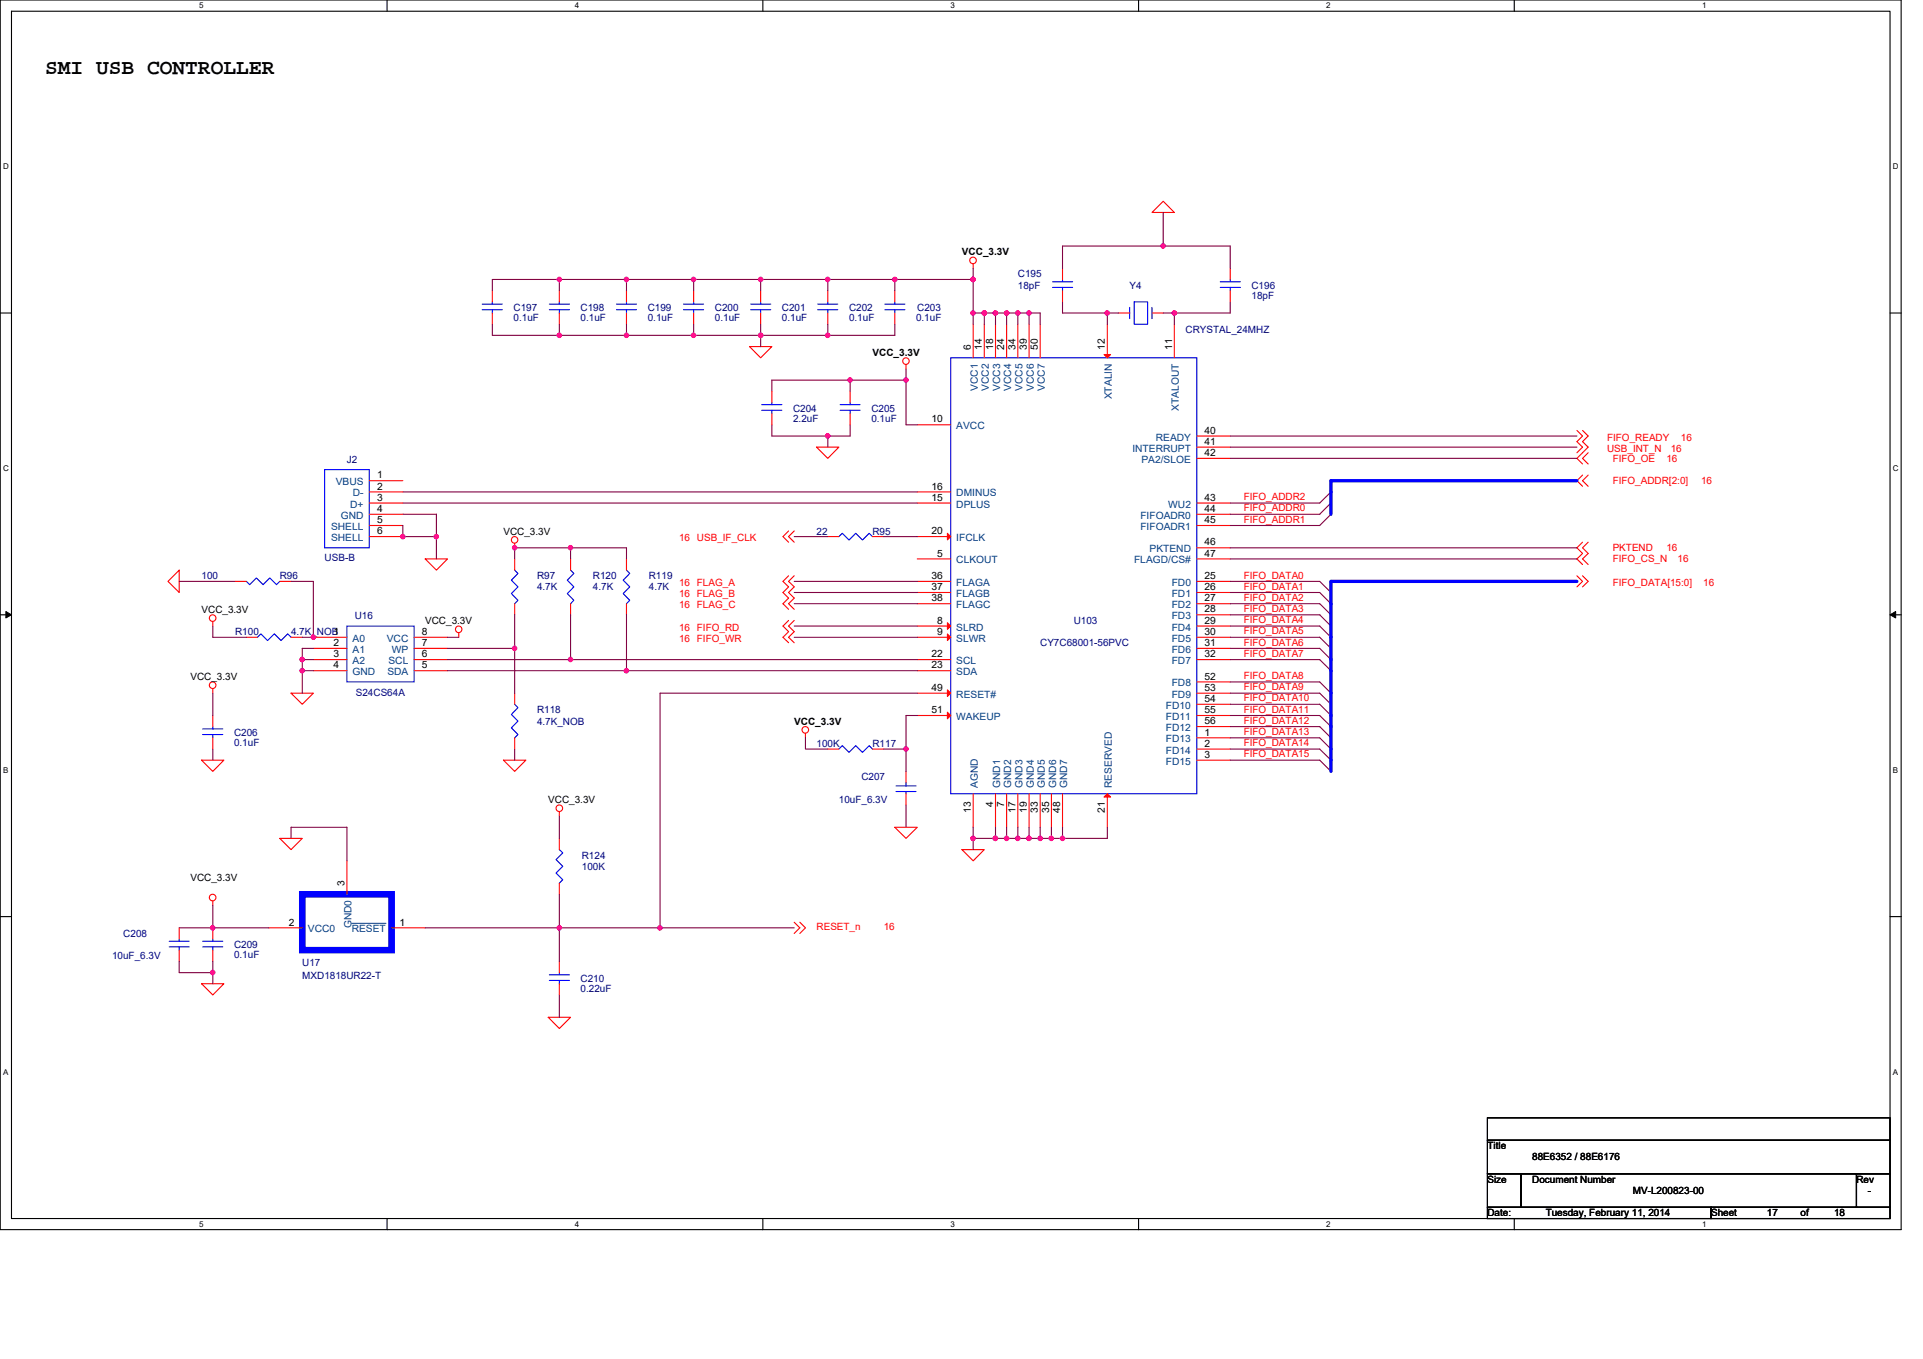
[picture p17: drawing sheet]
<svg xmlns="http://www.w3.org/2000/svg" width="297mm" height="210mm" viewBox="0 0 297 210" stroke-linecap="round" stroke-linejoin="round" font-family="sans-serif">
<defs><g id="words">
<text font-size="3.3" x="7" y="11.4">SMI USB CONTROLLER</text>
<g font-size="1.5">
<text x="148.6" y="39.5">VCC_3.3V</text>
<text x="134.8" y="55">VCC_3.3V</text>
<text x="150" y="54.1" transform="rotate(-90 150 54.1)">6</text>
<text x="151.7" y="54.1" transform="rotate(-90 151.7 54.1)">14</text>
<text x="153.4" y="54.1" transform="rotate(-90 153.4 54.1)">18</text>
<text x="155.1" y="54.1" transform="rotate(-90 155.1 54.1)">24</text>
<text x="156.9" y="54.1" transform="rotate(-90 156.9 54.1)">34</text>
<text x="158.6" y="54.1" transform="rotate(-90 158.6 54.1)">39</text>
<text x="160.3" y="54.1" transform="rotate(-90 160.3 54.1)">50</text>
<text x="170.7" y="54.1" transform="rotate(-90 170.7 54.1)">12</text>
<text x="181" y="54.1" transform="rotate(-90 181 54.1)">11</text>
<text x="143.9" y="65.3">10</text>
<text x="186.1" y="67">40</text>
<text x="186.1" y="68.7">41</text>
<text x="186.1" y="70.5">42</text>
<text x="58.2" y="75.6">2</text>
<text x="58.2" y="73.9">1</text>
<text x="58.2" y="77.4">3</text>
<text x="143.9" y="77.4">15</text>
<text x="143.9" y="75.6">16</text>
<text x="186.1" y="77.4">43</text>
<text x="58.2" y="79.1">4</text>
<text x="58.2" y="80.8">5</text>
<text x="58.2" y="82.6">6</text>
<text x="77.8" y="82.6">VCC_3.3V</text>
<text x="143.9" y="82.6">20</text>
<text x="186.1" y="79.1">44</text>
<text x="186.1" y="80.8">45</text>
<text x="143.9" y="89.5">36</text>
<text x="144.8" y="86">5</text>
<text x="186.1" y="84.3">46</text>
<text x="186.1" y="86">47</text>
<text x="186.1" y="89.5">25</text>
<text x="31.1" y="94.7">VCC_3.3V</text>
<text x="143.9" y="91.2">37</text>
<text x="143.9" y="92.9">38</text>
<text x="186.1" y="91.2">26</text>
<text x="186.1" y="92.9">27</text>
<text x="186.1" y="94.6">28</text>
<text x="51.5" y="98.1">1</text>
<text x="51.5" y="99.8">2</text>
<text x="51.5" y="101.6">3</text>
<text x="65.2" y="98.1">8</text>
<text x="65.2" y="101.6">6</text>
<text x="65.2" y="99.8">7</text>
<text x="65.7" y="96.4">VCC_3.3V</text>
<text x="143.9" y="101.6">22</text>
<text x="144.8" y="96.4">8</text>
<text x="144.8" y="98.1">9</text>
<text x="186.1" y="96.4">29</text>
<text x="186.1" y="98.1">30</text>
<text x="186.1" y="99.8">31</text>
<text x="186.1" y="101.6">32</text>
<text x="29.4" y="105">VCC_3.3V</text>
<text x="51.5" y="103.3">4</text>
<text x="65.2" y="103.3">5</text>
<text x="143.9" y="103.3">23</text>
<text x="143.9" y="106.7">49</text>
<text x="186.1" y="105">52</text>
<text x="186.1" y="106.7">53</text>
<text x="122.7" y="112">VCC_3.3V</text>
<text x="143.9" y="110.2">51</text>
<text x="186.1" y="108.5">54</text>
<text x="186.1" y="110.2">55</text>
<text x="186.1" y="111.9">56</text>
<text x="186.1" y="113.6">1</text>
<text x="186.1" y="115.4">2</text>
<text x="186.1" y="117.1">3</text>
<text x="84.7" y="124">VCC_3.3V</text>
<text x="150" y="125.6" transform="rotate(-90 150 125.6)">13</text>
<text x="153.4" y="124.7" transform="rotate(-90 153.4 124.7)">4</text>
<text x="155.1" y="124.7" transform="rotate(-90 155.1 124.7)">7</text>
<text x="156.9" y="125.6" transform="rotate(-90 156.9 125.6)">17</text>
<text x="158.6" y="125.6" transform="rotate(-90 158.6 125.6)">19</text>
<text x="160.3" y="125.6" transform="rotate(-90 160.3 125.6)">33</text>
<text x="162" y="125.6" transform="rotate(-90 162 125.6)">35</text>
<text x="163.8" y="125.6" transform="rotate(-90 163.8 125.6)">48</text>
<text x="170.7" y="125.6" transform="rotate(-90 170.7 125.6)">21</text>
<text x="29.4" y="136.1">VCC_3.3V</text>
<text x="53.2" y="137" transform="rotate(-90 53.2 137)">3</text>
<text x="44.6" y="143">2</text>
<text x="61.7" y="143">1</text>
<text x="229.8" y="177.6">Title</text>
<text x="236.7" y="179.3">88E6352 / 88E6176</text>
<text x="229.8" y="182.8">Size</text>
<text x="236.7" y="182.8">Document Number</text>
<text x="252.2" y="184.5">MV-L200823-00</text>
<text x="286.8" y="182.8">Rev</text>
<text x="288.5" y="184.5">-</text>
<text x="229.8" y="187.9">Date:</text>
<text x="238.8" y="187.9">Tuesday, February 11, 2014</text>
<text x="264.3" y="187.9">Sheet</text>
<text x="272.9" y="187.9">17</text>
<text x="278.1" y="187.9">of</text>
<text x="283.3" y="187.9">18</text>
</g>
<g font-size="1.5" fill="#000080">
<text x="157.2" y="42.9">C195</text>
<text x="157.2" y="44.6">18pF</text>
<text x="174.5" y="44.6">Y4</text>
<text x="193.3" y="44.6">C196</text>
<text x="193.3" y="46.1">18pF</text>
<text x="79.3" y="48">C197</text>
<text x="79.3" y="49.6">0.1uF</text>
<text x="89.7" y="48">C198</text>
<text x="89.7" y="49.6">0.1uF</text>
<text x="100.1" y="48">C199</text>
<text x="100.1" y="49.6">0.1uF</text>
<text x="110.4" y="48">C200</text>
<text x="110.4" y="49.6">0.1uF</text>
<text x="120.8" y="48">C201</text>
<text x="120.8" y="49.6">0.1uF</text>
<text x="131.1" y="48">C202</text>
<text x="131.1" y="49.6">0.1uF</text>
<text x="141.5" y="49.6">0.1uF</text>
<text x="141.7" y="48">C203</text>
<text x="183.1" y="51.5">CRYSTAL_24MHZ</text>
<text x="122.5" y="63.6">C204</text>
<text x="122.5" y="65.1">2.2uF</text>
<text x="134.6" y="63.6">C205</text>
<text x="134.6" y="65.1">0.1uF</text>
<text x="53.6" y="71.5">J2</text>
<text x="126.1" y="82.6">22</text>
<text x="134.8" y="82.6">R95</text>
<text x="31.1" y="89.5">100</text>
<text x="43.2" y="89.5">R96</text>
<text x="50.1" y="86.7">USB-B</text>
<text x="82.9" y="89.5">R97</text>
<text x="91.6" y="89.5">R120</text>
<text x="100.2" y="89.5">R119</text>
<text x="54.8" y="95.7">U16</text>
<text x="82.9" y="91.2">4.7K</text>
<text x="91.6" y="91.2">4.7K</text>
<text x="100.2" y="91.2">4.7K</text>
<text x="36.3" y="98.1">R100</text>
<text x="45" y="98.1">4.7K_NOB</text>
<text x="160.7" y="99.9">CY7C68001-56PVC</text>
<text x="165.9" y="96.4">U103</text>
<text x="55" y="107.5">S24CS64A</text>
<text x="36.1" y="113.7">C206</text>
<text x="82.9" y="110.2">R118</text>
<text x="82.9" y="112">4.7K_NOB</text>
<text x="36.1" y="115.2">0.1uF</text>
<text x="126.1" y="115.4">100K</text>
<text x="134.8" y="115.4">R117</text>
<text x="129.6" y="124">10uF_6.3V</text>
<text x="133.1" y="120.6">C207</text>
<text x="89.9" y="132.7">R124</text>
<text x="89.9" y="134.4">100K</text>
<text x="17.3" y="148.2">10uF_6.3V</text>
<text x="19" y="144.8">C208</text>
<text x="36.1" y="146.5">C209</text>
<text x="36.1" y="148">0.1uF</text>
<text x="46.7" y="149.2">U17</text>
<text x="46.7" y="151.3">MXD1818UR22-T</text>
<text x="89.7" y="151.7">C210</text>
<text x="89.7" y="153.2">0.22uF</text>
</g>
<g font-size="1.5" fill="#004080">
<text x="151" y="60.4" transform="rotate(-90 151 60.4)">VCC1</text>
<text x="152.8" y="60.4" transform="rotate(-90 152.8 60.4)">VCC2</text>
<text x="154.5" y="60.4" transform="rotate(-90 154.5 60.4)">VCC3</text>
<text x="156.2" y="60.4" transform="rotate(-90 156.2 60.4)">VCC4</text>
<text x="157.9" y="60.4" transform="rotate(-90 157.9 60.4)">VCC5</text>
<text x="159.7" y="60.4" transform="rotate(-90 159.7 60.4)">VCC6</text>
<text x="161.4" y="60.4" transform="rotate(-90 161.4 60.4)">VCC7</text>
<text x="171.8" y="61.7" transform="rotate(-90 171.8 61.7)">XTALIN</text>
<text x="182.1" y="63.5" transform="rotate(-90 182.1 63.5)">XTALOUT</text>
<text x="147.7" y="66.3">AVCC</text>
<text x="174.9" y="69.8">INTERRUPT</text>
<text x="176.3" y="71.5">PA2/SLOE</text>
<text x="178.5" y="68.1">READY</text>
<text x="51.9" y="75">VBUS</text>
<text x="54.5" y="76.7">D-</text>
<text x="147.7" y="76.7">DMINUS</text>
<text x="51.1" y="81.9">SHELL</text>
<text x="51.1" y="83.6">SHELL</text>
<text x="52.7" y="80.2">GND</text>
<text x="54.1" y="78.4">D+</text>
<text x="147.7" y="78.4">DPLUS</text>
<text x="147.7" y="83.6">IFCLK</text>
<text x="176.1" y="80.2">FIFOADR0</text>
<text x="176.1" y="81.9">FIFOADR1</text>
<text x="180.5" y="78.4">WU2</text>
<text x="147.7" y="87.1">CLKOUT</text>
<text x="175.2" y="87.1">FLAGD/CS#</text>
<text x="177.6" y="85.3">PKTEND</text>
<text x="147.7" y="90.5">FLAGA</text>
<text x="147.7" y="92.2">FLAGB</text>
<text x="147.7" y="94">FLAGC</text>
<text x="181" y="90.5">FD0</text>
<text x="181" y="92.2">FD1</text>
<text x="181" y="94">FD2</text>
<text x="181" y="95.7">FD3</text>
<text x="54.5" y="99.2">A0</text>
<text x="54.5" y="100.9">A1</text>
<text x="59.8" y="99.2">VCC</text>
<text x="60.5" y="100.9">WP</text>
<text x="147.7" y="97.4">SLRD</text>
<text x="147.7" y="99.2">SLWR</text>
<text x="181" y="97.4">FD4</text>
<text x="181" y="99.2">FD5</text>
<text x="181" y="100.9">FD6</text>
<text x="54.5" y="102.6">A2</text>
<text x="54.5" y="104.3">GND</text>
<text x="59.8" y="104.3">SDA</text>
<text x="60" y="102.6">SCL</text>
<text x="147.7" y="102.6">SCL</text>
<text x="147.7" y="104.3">SDA</text>
<text x="147.7" y="107.8">RESET#</text>
<text x="181" y="102.6">FD7</text>
<text x="181" y="106.1">FD8</text>
<text x="181" y="107.8">FD9</text>
<text x="147.7" y="111.3">WAKEUP</text>
<text x="180.1" y="109.5">FD10</text>
<text x="180.1" y="111.3">FD11</text>
<text x="180.1" y="113">FD12</text>
<text x="180.1" y="114.7">FD13</text>
<text x="180.1" y="116.4">FD14</text>
<text x="180.1" y="118.2">FD15</text>
<text x="151" y="121.8" transform="rotate(-90 151 121.8)">AGND</text>
<text x="154.5" y="121.8" transform="rotate(-90 154.5 121.8)">GND1</text>
<text x="156.2" y="121.8" transform="rotate(-90 156.2 121.8)">GND2</text>
<text x="157.9" y="121.8" transform="rotate(-90 157.9 121.8)">GND3</text>
<text x="159.7" y="121.8" transform="rotate(-90 159.7 121.8)">GND4</text>
<text x="161.4" y="121.8" transform="rotate(-90 161.4 121.8)">GND5</text>
<text x="163.1" y="121.8" transform="rotate(-90 163.1 121.8)">GND6</text>
<text x="164.8" y="121.8" transform="rotate(-90 164.8 121.8)">GND7</text>
<text x="171.8" y="121.8" transform="rotate(-90 171.8 121.8)">RESERVED</text>
<text x="54.3" y="143.4" transform="rotate(-90 54.3 143.4)">GND0</text>
<text x="47.6" y="144.1">VCC0</text>
<text x="54.3" y="144.1">RESET</text>
</g>
<g font-size="1.5" fill="#f00">
<text x="248.2" y="68.1">FIFO_READY</text>
<text x="248.2" y="69.8">USB_INT_N</text>
<text x="249.1" y="71.4">FIFO_OE</text>
<text x="257.4" y="71.4">16</text>
<text x="258.1" y="69.8">16</text>
<text x="259.6" y="68.1">16</text>
<text x="192.1" y="77.3">FIFO_ADDR2</text>
<text x="249.1" y="74.8">FIFO_ADDR[2:0]</text>
<text x="262.8" y="74.8">16</text>
<text x="104.9" y="83.6">16 USB_IF_CLK</text>
<text x="192.1" y="79">FIFO_ADDR0</text>
<text x="192.1" y="80.8">FIFO_ADDR1</text>
<text x="192.1" y="89.4">FIFO_DATA0</text>
<text x="249.1" y="85.2">PKTEND</text>
<text x="249.1" y="86.9">FIFO_CS_N</text>
<text x="257.4" y="85.2">16</text>
<text x="259.1" y="86.9">16</text>
<text x="104.9" y="94">16 FLAG_C</text>
<text x="104.9" y="92.3">16 FLAG_B</text>
<text x="104.9" y="90.5">16 FLAG_A</text>
<text x="192.1" y="91.1">FIFO_DATA1</text>
<text x="192.1" y="92.8">FIFO_DATA2</text>
<text x="192.1" y="94.6">FIFO_DATA3</text>
<text x="249.1" y="90.5">FIFO_DATA[15:0]</text>
<text x="263.1" y="90.5">16</text>
<text x="104.9" y="97.4">16 FIFO_RD</text>
<text x="104.9" y="99.2">16 FIFO_WR</text>
<text x="192.1" y="96.3">FIFO_DATA4</text>
<text x="192.1" y="98">FIFO_DATA5</text>
<text x="192.1" y="99.7">FIFO_DATA6</text>
<text x="192.1" y="101.5">FIFO_DATA7</text>
<text x="192.1" y="104.9">FIFO_DATA8</text>
<text x="192.1" y="106.7">FIFO_DATA9</text>
<text x="192.1" y="108.4">FIFO_DATA10</text>
<text x="192.1" y="110.1">FIFO_DATA11</text>
<text x="192.1" y="111.8">FIFO_DATA12</text>
<text x="192.1" y="113.6">FIFO_DATA13</text>
<text x="192.1" y="115.3">FIFO_DATA14</text>
<text x="192.1" y="117">FIFO_DATA15</text>
<text x="126.1" y="143.7">RESET_n</text>
<text x="136.5" y="143.7">16</text>
</g>
<g font-size="1.2">
<text x="30.8" y="1.3">5</text>
<text x="88.8" y="1.3">4</text>
<text x="146.8" y="1.3">3</text>
<text x="204.9" y="1.3">2</text>
<text x="262.9" y="1.3">1</text>
<text x=".5" y="26.1">D</text>
<text x="292.4" y="26.1">D</text>
<text x=".5" y="72.8">C</text>
<text x="292.4" y="72.8">C</text>
<text x=".5" y="119.4">B</text>
<text x="292.4" y="119.4">B</text>
<text x=".5" y="166">A</text>
<text x="292.4" y="166">A</text>
<text x="30.8" y="189.6">5</text>
<text x="88.8" y="189.6">4</text>
<text x="146.8" y="189.6">3</text>
<text x="204.9" y="189.6">2</text>
<text x="262.9" y="189.6">1</text>
</g>
</g></defs>
<path d="M0 0h293.7v190h-293.7zM1.8 1.7h290.1v186.6h-290.1z" fill="none" stroke="#000" stroke-width=".17"/>
<g fill="#fff">
<path d="M30.8 .2h.6v1.4h-.6z"/>
<path d="M30.8 188.5h.6v1.3h-.6z"/>
</g>
<path d="M59.8 0v1.7M59.8 188.3v1.7" fill="none" stroke="#000" stroke-width=".17"/>
<g fill="#fff">
<path d="M88.8 .2h.6v1.4h-.6z"/>
<path d="M88.8 188.5h.6v1.3h-.6z"/>
</g>
<path d="M117.8 0v1.7M117.8 188.3v1.7" fill="none" stroke="#000" stroke-width=".17"/>
<g fill="#fff">
<path d="M146.8 .2h.7v1.4h-.7z"/>
<path d="M146.8 188.5h.7v1.3h-.7z"/>
</g>
<path d="M175.9 0v1.7M175.9 188.3v1.7" fill="none" stroke="#000" stroke-width=".17"/>
<g fill="#fff">
<path d="M204.9 .2h.6v1.4h-.6z"/>
<path d="M204.9 188.5h.6v1.3h-.6z"/>
</g>
<path d="M233.9 0v1.7M233.9 188.3v1.7" fill="none" stroke="#000" stroke-width=".17"/>
<g fill="#fff">
<path d="M262.9 .2h.7v1.4h-.7z"/>
<path d="M262.9 188.5h.7v1.3h-.7z"/>
<path d="M.5 25h.8v1.4h-.8z"/>
<path d="M292.4 25h.8v1.4h-.8z"/>
<path d="M.5 71.7h.8v1.3h-.8z"/>
<path d="M292.4 71.7h.8v1.3h-.8z"/>
</g>
<path d="M0 48.4h1.8M291.9 48.4h1.8" fill="none" stroke="#000" stroke-width=".17"/>
<g fill="#fff">
<path d="M.5 118.3h.8v1.4h-.8z"/>
<path d="M292.4 118.3h.8v1.4h-.8z"/>
</g>
<path d="M0 95h1.8M291.9 95h1.8" fill="none" stroke="#000" stroke-width=".17"/>
<path d="M.9 94.5l.9 .5-.9 .5zM291.9 95l.9-.5v1z" fill="#000" stroke="#000" stroke-width=".15"/>
<g fill="#fff">
<path d="M.5 164.9h.8v1.4h-.8z"/>
<path d="M292.4 164.9h.8v1.4h-.8z"/>
</g>
<path d="M0 141.6h1.8M291.9 141.6h1.8M229.8 172.7h62.1v3.5h-62.1zM229.8 176.2h62.1v5.2h-62.1zM229.8 181.4h5.1v5.1h-5.1zM229.8 186.5h34.5v1.8h-34.5zM234.9 181.4h51.9v5.1h-51.9zM264.3 186.5h27.6v1.8h-27.6zM286.8 181.4h5.1v5.1h-5.1z" fill="none" stroke="#000" stroke-width=".17"/>
<g fill="none" stroke="#f00" stroke-width=".17">
<path d="M179.7 31.1l1.7 1.7h-3.5zM76 44.9v1.8M76 48.4v1.7M86.4 44.9v1.8M86.4 48.4v1.7M96.8 44.9v1.8M96.8 48.4v1.7M107.1 44.9v1.8M107.1 48.4v1.7M115.8 53.6h3.4l-1.7 1.7zM117.5 44.9v1.8M117.5 48.4v1.7"/>
<path d="M127.9 44.9v1.8M127.9 48.4v1.7M138.2 44.9v1.8M138.2 48.4v1.7M140 56.3v.7M150.3 50.1v5.2M150.3 40.8v.7M152 50.1v5.2M153.8 50.1v5.2M155.5 50.1v5.2M157.2 50.1v5.2M159 50.1v5.2"/>
<path d="M160.7 50.1v5.2M164.1 41.5v1.7M164.1 44.9v1.8M171 50.1v5.2M172.8 48.4h1.7M177.9 48.4h1.8M181.4 50.1v5.2M190 41.5v1.7M190 44.9v1.8M57 74.3h5.2M57 76h5.2M57 77.7h5.2"/>
<path d="M57 79.5h5.2M119.2 60.5v1.7M119.2 63.9v1.7M126.1 69.1h3.5l-1.7 1.7zM131.3 60.5v1.7M131.3 63.9v1.7M141.7 65.6h5.2M141.7 77.7h5.2M141.7 76h5.2M184.9 69.1h5.1M184.9 70.8h5.1M184.9 77.7h5.1"/>
<path d="M184.9 79.5h5.1M184.9 67.4h5.1M243.6 66.5l.9 .9-.9 .8 .9 .9-.9 .9M244.5 66.5l.8 .9-.8 .8 .8 .9-1.7 1.7 .9 .9M244.5 73.4l-.9 .9 .9 .8M245.3 70l-.8 .8 .8 .9M245.3 73.4l-.8 .9 .8 .8M27.7 88.1v3.4l-1.8-1.7zM32.9 96v.7M36.3 89.8h1.8M38.1 98.5h1.7M43.2 89.8h1.8"/>
<path d="M45 98.5h1.7M48.4 98.5h5.2M57 81.2h5.2M57 82.9h5.2M64 98.5h5.1M65.7 86.4h3.4l-1.7 1.7zM70.9 97.8v.7M79.5 83.9v.7M79.5 93.3v1.7M79.5 86.4v1.7M88.1 93.3v1.7M88.1 86.4v1.7"/>
<path d="M96.8 93.3v1.7M96.8 86.4v1.7M121.8 82l-.9 .9 .9 .9M121.8 89l-.9 .8 .9 .9-.9 .8 .9 .9-.9 .9 .9 .8M121.8 95.9l-.9 .8 .9 .9-.9 .9 .9 .8M122.7 82l-.9 .9 .9 .9M122.7 89l-.9 .8 .9 .9-.9 .8 .9 .9-.9 .9 .9 .8M122.7 95.9l-.9 .8 .9 .9-.9 .9 .9 .8M127.9 82.9h1.7M134.8 82.9h1.7M141.7 86.4h5.2M141.7 96.7h5.2"/>
<path d="M141.7 98.5h5.2M141.7 89.8h5.2M141.7 91.5h5.2M141.7 93.3h5.2M141.7 82.9h5.2M184.9 81.2h5.1M184.9 84.6h5.1M184.9 86.4h5.1M184.9 89.8h5.1M184.9 91.5h5.1M184.9 93.3h5.1M184.9 95h5.1"/>
<path d="M184.9 96.7h5.1M184.9 98.5h5.1M243.6 89l.9 .8-.9 .9M244.5 89l.8 .8-.8 .9M244.5 83.8l-.9 .8 .9 .9-.9 .9 .9 .8M245.3 83.8l-.8 .8 .8 .9-.8 .9 .8 .8M31.1 117.5h3.5l-1.7 1.7zM32.9 106.4v.7M32.9 110.6v1.7M32.9 114v1.7M45 107.1h3.4l-1.7 1.7zM48.4 100.2h5.2"/>
<path d="M48.4 101.9h5.2M48.4 103.6h5.2M64 100.2h5.1M64 101.9h5.1M64 103.6h5.1M77.8 117.5h3.4l-1.7 1.7zM79.5 114v1.7M79.5 107.1v1.7M124.4 113.3v.7M127.9 115.7h1.7M134.8 115.7h1.7M140 119.2v1.7"/>
<path d="M141.7 110.6h5.2M141.7 101.9h5.2M141.7 103.6h5.2M141.7 107.1h5.2M184.9 100.2h5.1M184.9 101.9h5.1M184.9 105.4h5.1M184.9 107.1h5.1M184.9 108.8h5.1M184.9 110.6h5.1M184.9 112.3h5.1M184.9 114h5.1"/>
<path d="M184.9 115.7h5.1M184.9 117.5h5.1M32.9 139.2v.7M43.2 129.5h3.5l-1.7 1.8zM53.6 133v5.2M86.4 125.4v.7M86.4 136.5v1.7M86.4 129.5v1.8M138.2 127.8h3.5l-1.7 1.7zM140 122.6v1.8M148.6 131.3h3.4l-1.7 1.7zM150.3 122.6v5.2"/>
<path d="M153.8 122.6v5.2M155.5 122.6v5.2M157.2 122.6v5.2M159 122.6v5.2M160.7 122.6v5.2M162.4 122.6v5.2M164.1 122.6v5.2M171 122.6v5.2M27.7 143.4v1.7M27.7 146.8v1.7M31.1 152h3.5l-1.7 1.7zM32.9 143.4v1.7"/>
<path d="M32.9 146.8v1.7M41.5 143.4h5.2M60.5 143.4h5.2M84.7 157.2h3.4l-1.7 1.7zM86.4 148.5v1.8M86.4 152v1.7M122.7 142.5l.8 .9-.8 .8M123.5 142.5l.9 .9-.9 .8"/>
<circle cx="139.9" cy="55.8" r=".51"/>
<circle cx="150.3" cy="40.2" r=".51"/>
<circle cx="32.8" cy="95.5" r=".51"/>
<circle cx="70.8" cy="97.2" r=".51"/>
<circle cx="79.5" cy="83.4" r=".51"/>
<circle cx="32.8" cy="105.9" r=".51"/>
<circle cx="124.4" cy="112.8" r=".51"/>
<circle cx="32.8" cy="138.7" r=".51"/>
<circle cx="86.4" cy="124.9" r=".51"/>
</g>
<g fill="none" stroke="#800040" stroke-width=".17">
<path d="M179.7 38h10.3v3.5M179.7 32.8v5.2h-15.6v3.5M76 50.1v1.7h10.4M86.4 50.1v1.7M86.4 43.2h-10.4v1.7M86.4 43.2v1.7M86.4 51.8h10.4M86.4 43.2h10.4M96.8 51.8h10.3M96.8 43.2h10.3v1.7M96.8 43.2v1.7M96.8 50.1v1.7"/>
<path d="M107.1 43.2h10.4M107.1 51.8h10.4M107.1 50.1v1.7M117.5 43.2h10.4v1.7M117.5 51.8h10.4M117.5 43.2v1.7M117.5 50.1v1.7M117.5 51.8v1.8M127.9 43.2h10.3M127.9 50.1v1.7M131.3 58.7v1.8M131.3 58.7h-12.1v1.8"/>
<path d="M131.3 58.7h8.7M138.2 43.2v1.7M138.2 43.2h12.1M138.2 50.1v1.7h-10.3M140 58.7v6.9h1.7M140 57v1.7M150.3 48.4v1.7M150.3 43.2v5.2M150.3 41.5v1.7M150.3 48.4h1.7M152 48.4v1.7M152 48.4h1.8"/>
<path d="M153.8 48.4h1.7M153.8 48.4v1.7M155.5 48.4v1.7M155.5 48.4h1.7M157.2 48.4v1.7M157.2 48.4h1.8M159 48.4h1.7v1.7M159 48.4v1.7M164.1 46.7v1.7h6.9M171 48.4v1.7M171 48.4h1.8M179.7 48.4h1.7"/>
<path d="M181.4 48.4v1.7M190 46.7v1.7h-8.6M62.2 76h79.5M62.2 79.5h5.2v3.4h-5.2v-1.7M62.2 77.7h79.5M119.2 65.6v1.8h8.7M127.9 67.4v1.7M131.3 65.6v1.8h-3.4M190 67.4h53.6M190 69.1h53.6M190 70.8h53.6M205.6 76l-1.7 1.7h-13.9"/>
<path d="M205.6 79.5l-1.7 1.7h-13.9M205.6 77.7l-1.7 1.8h-13.9M27.7 89.8h8.6M32.9 96.7v1.8h5.2M45 89.8h3.4v8.7h-1.7M67.4 82.9v3.5M69.1 98.5h1.8M79.5 95v5.2M88.1 84.6h-8.6v1.8M88.1 84.6h8.7v1.8M88.1 84.6v1.8M88.1 95v6.9"/>
<path d="M96.8 95v8.6M122.7 93.3h19M122.7 89.8h19M122.7 96.7h19M122.7 82.9h5.2M122.7 91.5h19M122.7 98.5h19M136.5 82.9h5.2M190 84.6h53.6M190 86.4h53.6M190 89.8h13.9l1.7 1.7M190 91.5h13.9l1.7 1.8"/>
<path d="M190 93.3h13.9l1.7 1.7M190 95h13.9l1.7 1.7M190 96.7h13.9l1.7 1.8M190 98.5h13.9l1.7 1.7M32.9 115.7v1.8M32.9 107.1v3.5M46.7 103.6v3.5M46.7 101.9v1.7M46.7 101.9h1.7M46.7 103.6h1.7M48.4 100.2h-1.7v1.7M69.1 100.2h10.4"/>
<path d="M69.1 103.6h27.7M69.1 101.9h19M79.5 100.2v6.9M79.5 115.7v1.8M88.1 101.9h53.6M96.8 103.6h44.9M124.4 114v1.7h3.5M136.5 115.7h3.5M140 115.7v3.5M141.7 110.6h-1.7v5.1M141.7 107.1h-39.7v36.3M190 108.8h13.9l1.7 1.8"/>
<path d="M190 100.2h13.9l1.7 1.7M190 101.9h13.9l1.7 1.7M190 105.4h13.9l1.7 1.7M190 107.1h13.9l1.7 1.7M190 110.6h13.9l1.7 1.7M190 112.3h13.9l1.7 1.7M190 114h13.9l1.7 1.7M190 115.7h13.9l1.7 1.8M190 117.5h13.9l1.7 1.7M32.9 139.9v3.5M45 129.5v-1.7h8.6v5.2M86.4 138.2v5.2"/>
<path d="M86.4 126.1v3.4M140 124.4v3.4M150.3 127.8v1.7M150.3 129.5h3.5M150.3 129.5v1.8M153.8 127.8v1.7M153.8 129.5h1.7M155.5 129.5h1.7M155.5 127.8v1.7M157.2 127.8v1.7M157.2 129.5h1.8M159 129.5h1.7"/>
<path d="M159 127.8v1.7M160.7 127.8v1.7M160.7 129.5h1.7M162.4 129.5h1.7M162.4 127.8v1.7M164.1 127.8v1.7M171 127.8v1.7h-6.9M27.7 148.5v1.8h5.2M27.7 143.4h5.2M32.9 148.5v1.8M32.9 143.4h8.6M32.9 150.3v1.7"/>
<path d="M65.7 143.4h20.7M86.4 143.4v5.1M86.4 153.7v3.5M86.4 143.4h15.6M102 143.4h20.7"/>
</g>
<g fill="none" stroke="#00f" stroke-width=".17">
<path d="M74.5 47.9h3.1M74.5 47h3.1M76 46.7v.3M76 47.9v.5M84.9 47.9h3.1M84.9 47h3.1M86.4 46.7v.3M86.4 47.9v.5M95.2 47.9h3.1M95.2 47h3.1M96.8 46.7v.3M96.8 47.9v.5"/>
<path d="M105.6 47.9h3.1M105.6 47h3.1M107.1 46.7v.3M107.1 47.9v.5M115.9 47.9h3.2M115.9 47h3.2M117.5 46.7v.3M117.5 47.9v.5M126.3 47.9h3.1M126.3 47h3.1M127.9 46.7v.3M127.9 47.9v.5"/>
<path d="M136.7 47.9h3.1M136.7 47h3.1M138.2 46.7v.3M138.2 47.9v.5M146.9 55.3h38v67.3h-38zM162.6 44.4h3.1M162.6 43.5h3.1M164.1 43.2v.3M164.1 44.4v.5M174.5 47.5v1.7M175.2 46.7h2.1v3.4h-2.1zM177.9 47.5v1.7"/>
<path d="M188.5 44.4h3.1M188.5 43.5h3.1M190 43.2v.3M190 44.4v.5M50.1 72.6h6.9v12h-6.9zM117.7 63.4h3.1M117.7 62.5h3.1M119.2 62.2v.3M119.2 63.4v.5M129.8 63.4h3.1M129.8 62.5h3.1M131.3 62.2v.3"/>
<path d="M131.3 63.4v.5M38.1 89.8l.5 .5 1-1 1 1 1.1-1 1 1 .5-.5M39.8 98.5l.5-.6 1 1.1 1.1-1.1 1 1.1 1-1.1 .6 .6M53.6 96.7h10.4v8.7h-10.4zM79.5 88.1l.5 .5-1 1 1 1.1-1 1 1 1.1-.5 .5M88.1 88.1l.5 .5-1 1 1 1.1-1 1 1 1.1-.5 .5M96.8 88.1l.5 .5-1 1 1 1.1-1 1 1 1.1-.5 .5M129.6 82.9l.5-.5 1 1 1.1-1 1 1 1.1-1 .5 .5M31.3 113.5h3.1M31.3 112.6h3.1M32.9 112.3v.3M32.9 113.5v.5"/>
<path d="M79.5 108.8l.5 .5-1 1.1 1 1-1 1.1 1 1-.5 .5M129.6 115.7l.5-.5 1 1 1.1-1 1 1 1.1-1 .5 .5M86.4 131.3l.5 .5-1 1 1 1.1-1 1 1 1-.5 .6M138.4 121.4h3.1M138.4 122.3h3.1M140 122.3v.3M140 120.9v.5M26.1 146.3h3.1M26.1 145.4h3.1M27.7 145.1v.3M27.7 146.3v.5M31.3 146.3h3.1"/>
<path d="M31.3 145.4h3.1M32.9 145.1v.3M32.9 146.3v.5M84.9 151.5h3.1M84.9 150.6h3.1M86.4 150.3v.3M86.4 151.5v.5"/>
</g>
<path d="M46.7 138.2h13.8v8.6h-13.8z" fill="none" stroke="#00f" stroke-width="1"/>
<path d="M54.3 142.7h5.3" fill="none" stroke="#004080" stroke-width=".15"/>
<g fill="#f00" stroke="#f00" stroke-width=".17">
<path d="M170.5 123.1l.5-.5 .6 .5z"/>
<path d="M146.3 110l.6 .6-.6 .5z"/>
<path d="M170.5 54.8h1.1l-.6 .5z"/>
<path d="M146.3 106.6l.6 .5-.6 .5z"/>
<path d="M146.3 96.2l.6 .5-.6 .5z"/>
<path d="M146.3 98l.6 .5-.6 .5z"/>
<path d="M146.3 82.4l.6 .5-.6 .5z"/>
</g>
<g fill="#f0f" stroke="#f0f" stroke-width=".17">
<circle cx="62.2" cy="82.9" r=".34"/>
<circle cx="181.4" cy="48.4" r=".34"/>
<circle cx="158.9" cy="48.4" r=".34"/>
<circle cx="155.5" cy="48.4" r=".34"/>
<circle cx="153.8" cy="48.4" r=".34"/>
<circle cx="152" cy="48.4" r=".34"/>
<circle cx="88.1" cy="101.9" r=".34"/>
<circle cx="139.9" cy="115.7" r=".34"/>
<circle cx="150.3" cy="43.2" r=".34"/>
<circle cx="138.2" cy="43.2" r=".34"/>
<circle cx="117.5" cy="43.2" r=".34"/>
<circle cx="107.1" cy="43.2" r=".34"/>
<circle cx="96.8" cy="43.2" r=".34"/>
<circle cx="79.5" cy="100.2" r=".34"/>
<circle cx="88.1" cy="84.6" r=".34"/>
<circle cx="79.5" cy="84.6" r=".34"/>
<circle cx="96.8" cy="103.6" r=".34"/>
<circle cx="46.7" cy="103.6" r=".34"/>
<circle cx="127.8" cy="51.8" r=".34"/>
<circle cx="153.8" cy="129.5" r=".34"/>
<circle cx="150.3" cy="129.5" r=".34"/>
<circle cx="46.7" cy="101.9" r=".34"/>
<circle cx="157.2" cy="129.5" r=".34"/>
<circle cx="160.7" cy="129.5" r=".34"/>
<circle cx="32.8" cy="150.3" r=".34"/>
<circle cx="32.8" cy="143.4" r=".34"/>
<circle cx="86.4" cy="143.4" r=".34"/>
<circle cx="101.9" cy="143.4" r=".34"/>
<circle cx="48.4" cy="98.4" r=".34"/>
<circle cx="96.8" cy="51.8" r=".34"/>
<circle cx="117.5" cy="51.8" r=".34"/>
<circle cx="107.1" cy="51.8" r=".34"/>
<circle cx="171" cy="48.4" r=".34"/>
<circle cx="179.7" cy="38" r=".34"/>
<circle cx="67.4" cy="82.9" r=".34"/>
<circle cx="127.8" cy="67.3" r=".34"/>
<circle cx="150.3" cy="48.4" r=".34"/>
<circle cx="162.4" cy="129.5" r=".34"/>
<circle cx="157.2" cy="48.4" r=".34"/>
<circle cx="158.9" cy="129.5" r=".34"/>
<circle cx="127.8" cy="43.2" r=".34"/>
<circle cx="131.3" cy="58.7" r=".34"/>
<circle cx="164.1" cy="129.5" r=".34"/>
<circle cx="155.5" cy="129.5" r=".34"/>
<circle cx="139.9" cy="58.7" r=".34"/>
<circle cx="86.4" cy="51.8" r=".34"/>
<circle cx="86.4" cy="43.2" r=".34"/>
</g>
<path d="M243.6 74.3h-38v5.2M243.6 89.8h-38v29.4" fill="none" stroke="#00f" stroke-width=".51"/>
<use href="#words"/>
</svg>
